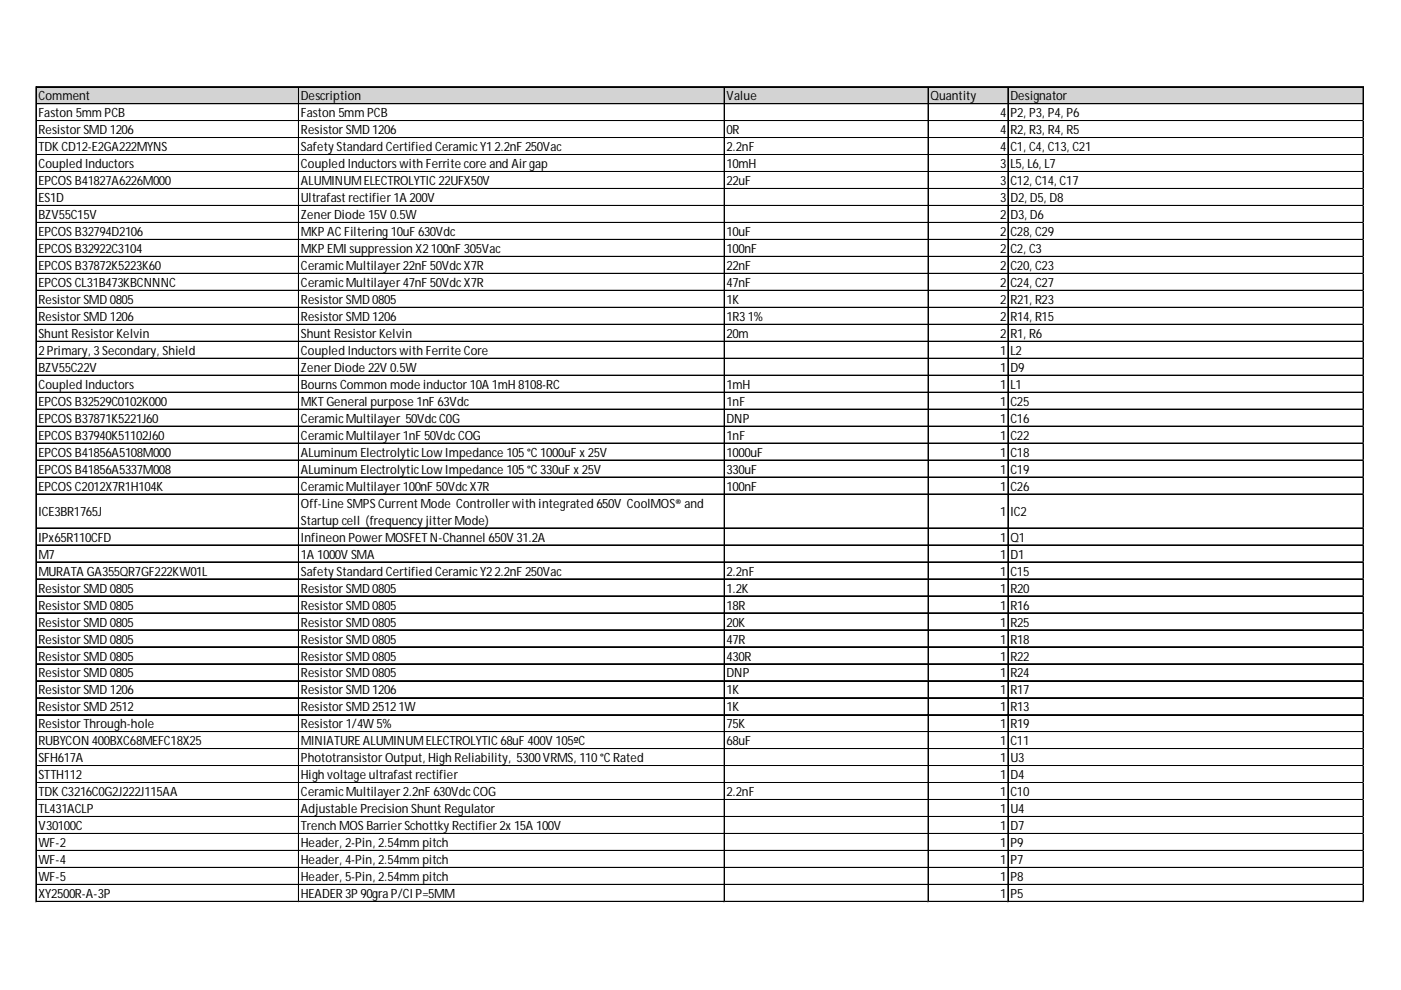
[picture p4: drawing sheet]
<svg xmlns="http://www.w3.org/2000/svg" width="297mm" height="210mm" viewBox="0 0 297 210" stroke-linecap="round" stroke-linejoin="round" font-family="sans-serif">
<defs><g id="words">
<g font-size="2.7">
<text x="8.2" y="21.3">Comment</text>
<text x="63.8" y="21.3">Description</text>
<text x="154.1" y="21.3">Value</text>
<text x="197.3" y="21.3">Quantity</text>
<text x="214.2" y="21.3">Designator</text>
<text x="8.2" y="24.9">Faston 5mm PCB</text>
<text x="8.2" y="28.5">ResistorSMD 1206</text>
<text x="63.8" y="24.9">Faston 5mm PCB</text>
<text x="63.8" y="28.5">ResistorSMD 1206</text>
<text x="154.1" y="28.5">0R</text>
<text x="212.1" y="24.9">4</text>
<text x="212.1" y="28.5">4</text>
<text x="214.2" y="24.9">P2, P3, P4, P6</text>
<text x="214.2" y="28.5">R2, R3, R4, R5</text>
<text x="8.2" y="32.1">TDKCD12-E2GA222MYNS</text>
<text x="8.2" y="35.7">Coupled Inductors</text>
<text x="63.8" y="32.1">SafetyStandard Certified CeramicY12.2nF 250Vac</text>
<text x="63.8" y="35.7">Coupled Inductorswith Ferrite core and Airgap</text>
<text x="154.1" y="32.1">2.2nF</text>
<text x="154.1" y="35.7">10mH</text>
<text x="212.1" y="32.1">4</text>
<text x="212.1" y="35.7">3</text>
<text x="214.2" y="32.1">C1, C4, C13, C21</text>
<text x="214.2" y="35.7">L5, L6, L7</text>
<text x="8.2" y="39.3">EPCOSB41827A6226M000</text>
<text x="63.8" y="39.3">ALUMINUMELECTROLYTIC22UFX50V</text>
<text x="154.1" y="39.3">22uF</text>
<text x="212.1" y="39.3">3</text>
<text x="214.2" y="39.3">C12, C14, C17</text>
<text x="8.2" y="42.9">ES1D</text>
<text x="8.2" y="46.5">BZV55C15V</text>
<text x="63.8" y="42.9">Ultrafastrectifier1A 200V</text>
<text x="63.8" y="46.5">ZenerDiode 15V 0.5W</text>
<text x="212.1" y="42.9">3</text>
<text x="212.1" y="46.5">2</text>
<text x="214.2" y="42.9">D2, D5, D8</text>
<text x="214.2" y="46.5">D3, D6</text>
<text x="8.2" y="50.1">EPCOSB32794D2106</text>
<text x="8.2" y="53.7">EPCOSB32922C3104</text>
<text x="63.8" y="50.1">MKPACFiltering10uF 630Vdc</text>
<text x="63.8" y="53.7">MKPEMI suppression X2100nF 305Vac</text>
<text x="154.1" y="50.1">10uF</text>
<text x="154.1" y="53.7">100nF</text>
<text x="212.1" y="50.1">2</text>
<text x="212.1" y="53.7">2</text>
<text x="214.2" y="50.1">C28, C29</text>
<text x="214.2" y="53.7">C2, C3</text>
<text x="8.2" y="57.3">EPCOSB37872K5223K60</text>
<text x="63.8" y="57.3">CeramicMultilayer22nF 50VdcX7R</text>
<text x="154.1" y="57.3">22nF</text>
<text x="212.1" y="57.3">2</text>
<text x="214.2" y="57.3">C20, C23</text>
<text x="8.2" y="60.9">EPCOSCL31B473KBCNNNC</text>
<text x="8.2" y="64.5">ResistorSMD 0805</text>
<text x="63.8" y="60.9">CeramicMultilayer47nF 50VdcX7R</text>
<text x="63.8" y="64.5">ResistorSMD 0805</text>
<text x="154.1" y="60.9">47nF</text>
<text x="154.1" y="64.5">1K</text>
<text x="212.1" y="60.9">2</text>
<text x="212.1" y="64.5">2</text>
<text x="214.2" y="60.9">C24, C27</text>
<text x="214.2" y="64.5">R21, R23</text>
<text x="8.2" y="68.1">ResistorSMD 1206</text>
<text x="8.2" y="71.7">Shunt ResistorKelvin</text>
<text x="63.8" y="68.1">ResistorSMD 1206</text>
<text x="63.8" y="71.7">Shunt ResistorKelvin</text>
<text x="154.1" y="68.1">1R31%</text>
<text x="154.1" y="71.7">20m</text>
<text x="212.1" y="68.1">2</text>
<text x="212.1" y="71.7">2</text>
<text x="214.2" y="68.1">R14, R15</text>
<text x="214.2" y="71.7">R1, R6</text>
<text x="8.2" y="75.3">2Primary, 3Secondary, Shield</text>
<text x="63.8" y="75.3">Coupled Inductorswith Ferrite Core</text>
<text x="212.1" y="75.3">1</text>
<text x="214.2" y="75.3">L2</text>
<text x="8.2" y="78.9">BZV55C22V</text>
<text x="8.2" y="82.5">Coupled Inductors</text>
<text x="63.8" y="78.9">ZenerDiode 22V 0.5W</text>
<text x="63.8" y="82.5">BournsCommon mode inductor10A 1mH 8108-RC</text>
<text x="154.1" y="82.5">1mH</text>
<text x="212.1" y="78.9">1</text>
<text x="212.1" y="82.5">1</text>
<text x="214.2" y="78.9">D9</text>
<text x="214.2" y="82.5">L1</text>
<text x="8.2" y="86.1">EPCOSB32529C0102K000</text>
<text x="8.2" y="89.7">EPCOSB37871K5221J60</text>
<text x="63.8" y="86.1">MKTGeneral purpose 1nF 63Vdc</text>
<text x="63.8" y="89.7">CeramicMultilayer 50VdcC0G</text>
<text x="154.1" y="86.1">1nF</text>
<text x="154.1" y="89.7">DNP</text>
<text x="212.1" y="86.1">1</text>
<text x="212.1" y="89.7">1</text>
<text x="214.2" y="86.1">C25</text>
<text x="214.2" y="89.7">C16</text>
<text x="8.2" y="93.3">EPCOSB37940K51102J60</text>
<text x="63.8" y="93.3">CeramicMultilayer1nF 50VdcCOG</text>
<text x="154.1" y="93.3">1nF</text>
<text x="212.1" y="93.3">1</text>
<text x="214.2" y="93.3">C22</text>
<text x="8.2" y="96.9">EPCOSB41856A5108M000</text>
<text x="8.2" y="100.5">EPCOSB41856A5337M008</text>
<text x="63.8" y="96.9">ALuminum ElectrolyticLowImpedance 105°C1000uF x25V</text>
<text x="63.8" y="100.5">ALuminum ElectrolyticLowImpedance 105°C330uF x25V</text>
<text x="154.1" y="96.9">1000uF</text>
<text x="154.1" y="100.5">330uF</text>
<text x="212.1" y="96.9">1</text>
<text x="212.1" y="100.5">1</text>
<text x="214.2" y="96.9">C18</text>
<text x="214.2" y="100.5">C19</text>
<text x="8.2" y="104.1">EPCOSC2012X7R1H104K</text>
<text x="63.8" y="104.1">CeramicMultilayer100nF 50VdcX7R</text>
<text x="63.8" y="107.7">Off-Line SMPSCurrentMode Controllerwith integrated 650V CoolMOS® and</text>
<text x="154.1" y="104.1">100nF</text>
<text x="212.1" y="104.1">1</text>
<text x="214.2" y="104.1">C26</text>
<text x="8.2" y="109.5">ICE3BR1765J</text>
<text x="63.8" y="111.3">Startup cell (frequencyjitterMode)</text>
<text x="212.1" y="109.5">1</text>
<text x="214.2" y="109.5">IC2</text>
<text x="8.2" y="114.9">IPx65R110CFD</text>
<text x="8.2" y="118.5">M7</text>
<text x="63.8" y="114.9">Infineon PowerMOSFETN-Channel 650V 31.2A</text>
<text x="63.8" y="118.5">1A 1000V SMA</text>
<text x="212.1" y="114.9">1</text>
<text x="212.1" y="118.5">1</text>
<text x="214.2" y="114.9">Q1</text>
<text x="214.2" y="118.5">D1</text>
<text x="8.2" y="122.1">MURATA GA355QR7GF222KW01L</text>
<text x="8.2" y="125.7">ResistorSMD 0805</text>
<text x="63.8" y="122.1">SafetyStandard Certified CeramicY22.2nF 250Vac</text>
<text x="63.8" y="125.7">ResistorSMD 0805</text>
<text x="154.1" y="122.1">2.2nF</text>
<text x="154.1" y="125.7">1.2K</text>
<text x="212.1" y="122.1">1</text>
<text x="212.1" y="125.7">1</text>
<text x="214.2" y="122.1">C15</text>
<text x="214.2" y="125.7">R20</text>
<text x="8.2" y="129.3">ResistorSMD 0805</text>
<text x="63.8" y="129.3">ResistorSMD 0805</text>
<text x="154.1" y="129.3">18R</text>
<text x="212.1" y="129.3">1</text>
<text x="214.2" y="129.3">R16</text>
<text x="8.2" y="132.8">ResistorSMD 0805</text>
<text x="8.2" y="136.4">ResistorSMD 0805</text>
<text x="63.8" y="132.8">ResistorSMD 0805</text>
<text x="63.8" y="136.4">ResistorSMD 0805</text>
<text x="154.1" y="132.8">20K</text>
<text x="154.1" y="136.4">47R</text>
<text x="212.1" y="132.8">1</text>
<text x="212.1" y="136.4">1</text>
<text x="214.2" y="132.8">R25</text>
<text x="214.2" y="136.4">R18</text>
<text x="8.2" y="140">ResistorSMD 0805</text>
<text x="8.2" y="143.6">ResistorSMD 0805</text>
<text x="63.8" y="140">ResistorSMD 0805</text>
<text x="63.8" y="143.6">ResistorSMD 0805</text>
<text x="154.1" y="140">430R</text>
<text x="154.1" y="143.6">DNP</text>
<text x="212.1" y="140">1</text>
<text x="212.1" y="143.6">1</text>
<text x="214.2" y="140">R22</text>
<text x="214.2" y="143.6">R24</text>
<text x="8.2" y="147.2">ResistorSMD 1206</text>
<text x="63.8" y="147.2">ResistorSMD 1206</text>
<text x="154.1" y="147.2">1K</text>
<text x="212.1" y="147.2">1</text>
<text x="214.2" y="147.2">R17</text>
<text x="8.2" y="150.8">ResistorSMD 2512</text>
<text x="8.2" y="154.4">ResistorThrough-hole</text>
<text x="63.8" y="150.8">ResistorSMD 25121W</text>
<text x="63.8" y="154.4">Resistor1/4W5%</text>
<text x="154.1" y="150.8">1K</text>
<text x="154.1" y="154.4">75K</text>
<text x="212.1" y="150.8">1</text>
<text x="212.1" y="154.4">1</text>
<text x="214.2" y="150.8">R13</text>
<text x="214.2" y="154.4">R19</text>
<text x="8.2" y="158">RUBYCON 400BXC68MEFC18X25</text>
<text x="8.2" y="161.6">SFH617A</text>
<text x="63.8" y="158">MINIATUREALUMINUMELECTROLYTIC68uF 400V 105ºC</text>
<text x="63.8" y="161.6">PhototransistorOutput, High Reliability, 5300VRMS, 110°CRated</text>
<text x="154.1" y="158">68uF</text>
<text x="212.1" y="158">1</text>
<text x="212.1" y="161.6">1</text>
<text x="214.2" y="158">C11</text>
<text x="214.2" y="161.6">U3</text>
<text x="8.2" y="165.2">STTH112</text>
<text x="63.8" y="165.2">High voltage ultrafastrectifier</text>
<text x="212.1" y="165.2">1</text>
<text x="214.2" y="165.2">D4</text>
<text x="8.2" y="168.8">TDKC3216C0G2J222J115AA</text>
<text x="8.2" y="172.4">TL431ACLP</text>
<text x="63.8" y="168.8">CeramicMultilayer2.2nF 630VdcCOG</text>
<text x="63.8" y="172.4">Adjustable Precision Shunt Regulator</text>
<text x="154.1" y="168.8">2.2nF</text>
<text x="212.1" y="168.8">1</text>
<text x="212.1" y="172.4">1</text>
<text x="214.2" y="168.8">C10</text>
<text x="214.2" y="172.4">U4</text>
<text x="8.2" y="176">V30100C</text>
<text x="8.2" y="179.6">WF-2</text>
<text x="63.8" y="176">Trench MOSBarrierSchottkyRectifier2x15A 100V</text>
<text x="63.8" y="179.6">Header, 2-Pin, 2.54mm pitch</text>
<text x="212.1" y="176">1</text>
<text x="212.1" y="179.6">1</text>
<text x="214.2" y="176">D7</text>
<text x="214.2" y="179.6">P9</text>
<text x="8.2" y="183.2">WF-4</text>
<text x="63.8" y="183.2">Header, 4-Pin, 2.54mm pitch</text>
<text x="212.1" y="183.2">1</text>
<text x="214.2" y="183.2">P7</text>
<text x="8.2" y="186.8">WF-5</text>
<text x="8.2" y="190.4">XY2500R-A-3P</text>
<text x="63.8" y="186.8">Header, 5-Pin, 2.54mm pitch</text>
<text x="63.8" y="190.4">HEADER3P90gra P/CI P=5MM</text>
<text x="212.1" y="186.8">1</text>
<text x="212.1" y="190.4">1</text>
<text x="214.2" y="186.8">P8</text>
<text x="214.2" y="190.4">P5</text>
</g>
</g></defs>
<path d="M7.7 18.5h281.4v3.6h-281.4z" fill="#d3d3d3"/>
<g fill="none" stroke="#000" stroke-width=".21">
<path d="M7.6 18.4v172.9M7.7 18.4v172.9M7.8 18.4h281.3M7.8 18.5h281.3M63.3 18.5v172.8M63.4 18.5v172.8M153.5 18.5v172.8M153.6 18.5v172.8M196.8 18.5v172.8M213.7 18.5v172.8M213.8 18.5v172.8M289 18.5v172.8"/>
<path d="M289.1 18.5v172.8M7.8 22h281.3M7.8 25.6h281.3M7.8 29.2h281.3M7.8 32.8h281.3M7.8 36.4h281.3M7.8 40h281.3M7.8 43.6h281.3M7.8 47.2h281.3M7.8 50.7h281.3M7.8 50.8h281.3M7.8 54.3h281.3"/>
<path d="M7.8 54.4h281.3M7.8 57.9h281.3M7.8 58h281.3M7.8 61.5h281.3M7.8 61.6h281.3M7.8 65.1h281.3M7.8 65.2h281.3M7.8 68.7h281.3M7.8 68.8h281.3M7.8 72.3h281.3M7.8 72.4h281.3M7.8 75.9h281.3"/>
<path d="M7.8 76h281.3M7.8 79.5h281.3M7.8 79.6h281.3M7.8 83.1h281.3M7.8 83.2h281.3M7.8 86.7h281.3M7.8 86.8h281.3M7.8 90.3h281.3M7.8 90.4h281.3M7.8 93.9h281.3M7.8 94h281.3M7.8 97.5h281.3"/>
<path d="M7.8 97.6h281.3M7.8 101.1h281.3M7.8 101.2h281.3M7.8 104.7h281.3M7.8 104.8h281.3M7.8 111.9h281.3M7.8 112h281.3M7.8 115.5h281.3M7.8 115.6h281.3M7.8 119.1h281.3M7.8 119.2h281.3M7.8 122.7h281.3"/>
<path d="M7.8 122.8h281.3M7.8 126.3h281.3M7.8 126.4h281.3M7.8 129.9h281.3M7.8 130h281.3M7.8 133.5h281.3M7.8 133.6h281.3M7.8 137.1h281.3M7.8 137.2h281.3M7.8 140.7h281.3M7.8 140.8h281.3M7.8 144.3h281.3"/>
<path d="M7.8 144.4h281.3M7.8 147.9h281.3M7.8 148h281.3M7.8 151.5h281.3M7.8 151.6h281.3M7.8 155.1h281.3M7.8 155.2h281.3M7.8 158.7h281.3M7.8 158.8h281.3M7.8 162.3h281.3M7.8 162.4h281.3M7.8 165.9h281.3"/>
<path d="M7.8 166h281.3M7.8 169.5h281.3M7.8 169.6h281.3M7.8 173.1h281.3M7.8 173.2h281.3M7.8 176.7h281.3M7.8 176.8h281.3M7.8 180.3h281.3M7.8 180.4h281.3M7.8 183.9h281.3M7.8 184h281.3M7.8 187.5h281.3"/>
<path d="M7.8 187.6h281.3M7.8 191.1h281.3M7.8 191.2h281.3"/>
</g>
<path d="M7.6 191.3h.1" fill="none" stroke="#e0e0e0" stroke-width=".21"/>
<path d="M7.6 191.3h.2z" fill="#e0e0e0"/>
<path d="M63.3 191.3h.1" fill="none" stroke="#e0e0e0" stroke-width=".21"/>
<path d="M63.3 191.3h.2z" fill="#e0e0e0"/>
<path d="M153.5 191.3h.1" fill="none" stroke="#e0e0e0" stroke-width=".21"/>
<path d="M153.5 191.3h.2z" fill="#e0e0e0"/>
<path d="M196.8 191.3h.1" fill="none" stroke="#e0e0e0" stroke-width=".21"/>
<path d="M196.8 191.3h.1z" fill="#e0e0e0"/>
<path d="M213.7 191.3h.1" fill="none" stroke="#e0e0e0" stroke-width=".21"/>
<path d="M213.7 191.3h.2z" fill="#e0e0e0"/>
<path d="M289 191.3h.1" fill="none" stroke="#e0e0e0" stroke-width=".21"/>
<path d="M289 191.3h.1z" fill="#e0e0e0"/>
<use href="#words"/>
</svg>
